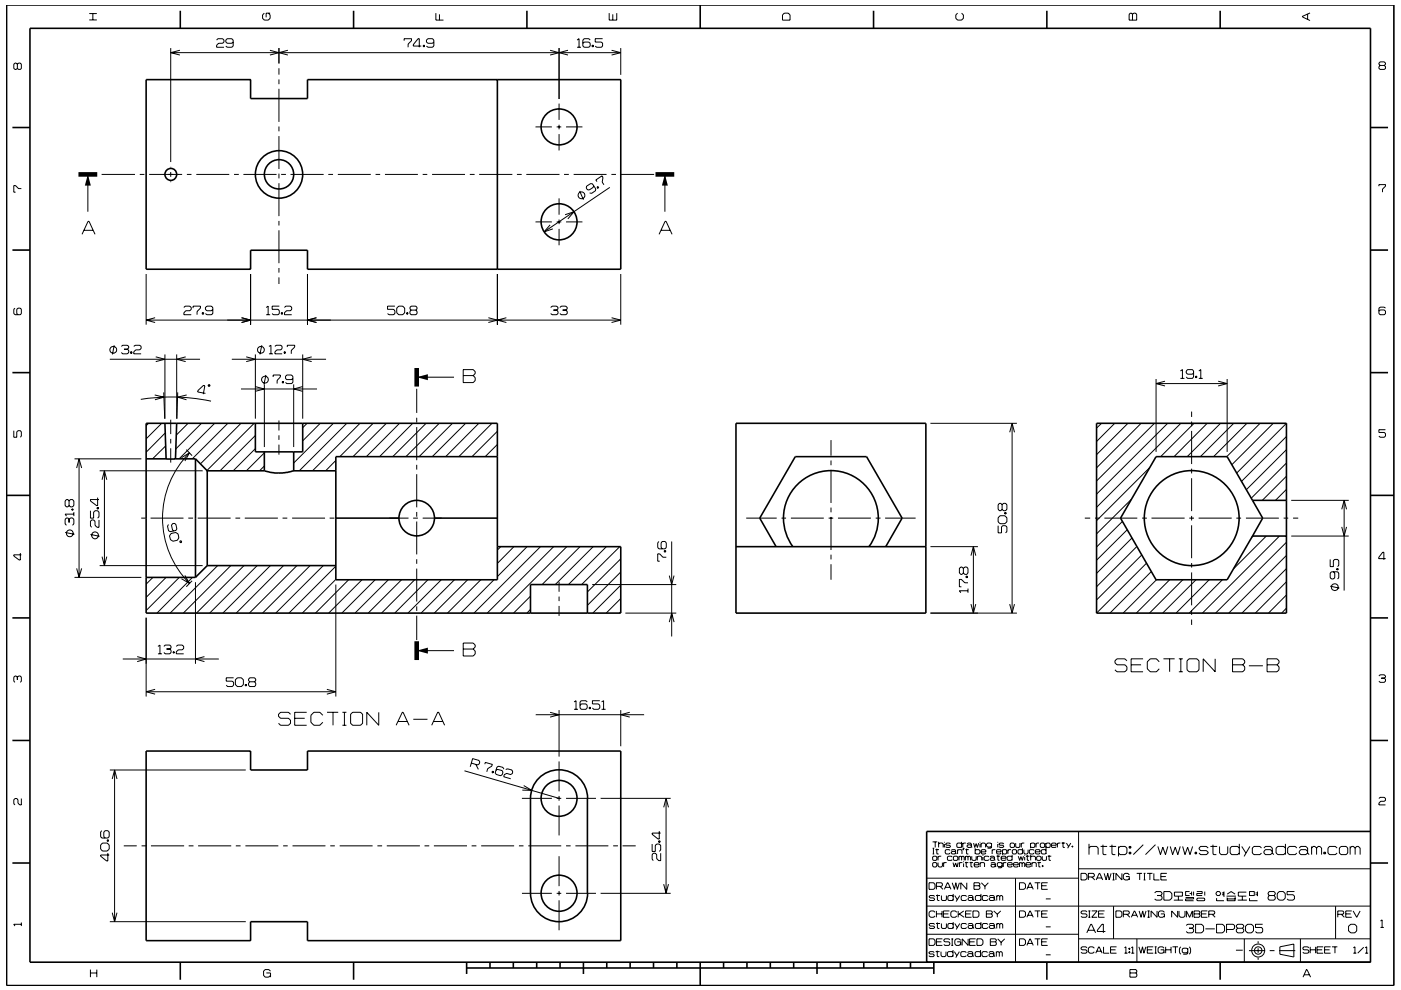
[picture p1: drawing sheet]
<svg xmlns="http://www.w3.org/2000/svg" width="297mm" height="210mm" viewBox="0 0 297 210" stroke-linecap="round" stroke-linejoin="round" font-family="sans-serif">
<g fill="none" stroke="#000" stroke-width=".21">
<path d="M3.7 13.6l-.3-.2h-.2l-.3 .2v.9l.3 .2 .5-.2M3.7 13.6l.2-.2h.4l.2 .2v.9l-.2 .2h-.4l-.2-.2M3.7 13.6v.9M18.9 4.2h1.6M18.9 2.9h1.6M19.7 2.9v1.3M36.2 10.2v24.2M36.2 11.2h95.4M38.1 10.7l-1.9 .5 1.9 .5M45.9 8.5l.3-.3h1l.3 .3v.4l-.3 .3h-.9l-.4 .4v.4h1.6M49.4 8.9l-.3 .3h-.9l-.3-.3v-.4l.3-.3h.9l.3 .3v1.3l-.3 .2h-.9l-.3-.2M56 2.8l-.3 .4v.7l.3 .4h.9l.4-.4v-.7l-.4-.4"/>
<path d="M57.2 10.7l1.9 .5-1.9 .5M57.3 2.8h-.9v.9M59.1 10.2v3.3M59.1 14.5v1.3M59.1 16.8v1.1M59.1 18.8v7.1M61 10.7l-1.9 .5 1.9 .5M85.7 8.6v-.4h1.5v.4l-.7 .7v.7M89.3 9.8h-1.7v-.3l1-1.3h.3v1.8M89.7 9.6h.3v.3h-.3zM89.9 9.6v.3M92 8.9l-.3 .3h-1l-.3-.3v-.4l.3-.3h1l.3 .3v1.3l-.3 .2h-1l-.3-.2"/>
<path d="M92.4 2.8v1.5h1.6M93.2 3v1.3M116.6 10.7l1.9 .5-1.9 .5M118.5 10.2v10.8M120.4 10.7l-1.9 .5 1.9 .5M122.3 8.5l.5-.3v1.8M122.3 10h.9M125.1 8.5l-.3-.3h-.9l-.3 .3v1.3l.3 .2h.9l.3-.2v-.6l-.3-.3h-.9l-.3 .3M125.5 9.6h.3v.3h-.3zM125.7 9.6v.3M127.8 8.2h-1.6v.7h1.3l.3 .3v.6l-.3 .2h-1l-.3-.2M129.2 2.8v1.5h1.6v-1.5"/>
<path d="M129.7 10.7l1.9 .5-1.9 .5M129.9 3v1.3M131.6 10.2v5.7M166.3 2.8h.8l.4 .4v1.1h-1.6v-1.1zM203 2.8l-.4 .4v.7l.4 .4h.9l.4-.4v-.7l-.4-.4M239.6 2.8h.3l.2 .2 .3-.2h.3l.3 .2v1.3h-1.6v-1.3zM240.1 3v1.3M277.2 3v1.1M277.7 2.7l-1.6 .8v.1l1.6 .8M292.6 13.9l-.2-.3v-.2l.2-.3h.9l.2 .3v.2l-.2 .3M292.6 13.9l-.2 .2v.4l.2 .2h.9l.2-.2v-.4l-.2-.2M292.6 13.9h.9"/>
<path d="M18.6 37v7.9M21.5 37h7.1M29.6 37h1M31.6 37h7M36.2 35.4v.1M36.2 36.5v1M36.2 38.5v.1M39.6 37h1M41.6 37h7M49.6 37h1M51.6 37h7M59.1 26.8v1.1"/>
<path d="M59.1 28.9v7M59.1 36.8v1M59.1 38.9v6.9M59.6 37h1M61.6 37h7M69.6 37h1M71.6 37h7M79.6 37h1M81.6 37h7M89.6 37h1M91.6 37h7M99.6 37h1"/>
<path d="M101.6 37h7M109.6 37h1M111.6 37h7M113.5 26.9h3.5M118 26.9h1M118.5 22v3.4M118.5 26.5v.9M118.5 28.4v3.5M119.6 37h1M120 26.9h3.5M121.6 37h7M125.9 39.4l-.1 .3-.9 .6-.4-.1-.2-.3 .1-.4 .8-.6 .4 .1 .7 1.1-.1 .4-.8 .5-.4-.1"/>
<path d="M126.6 39.7l.2-.1 .2 .2-.3 .2zM126.6 38.5l-.3-.3 1.3-.9 .2 .3-.1 1 .4 .6M126.7 39.7l.1 .2M129.3 39.7l-13.9 9.5M129.6 37h1M131.6 37h7.1M141 37v7.9M292.4 39.5v-.3h1.3v.3l-.6 .6v.7M4.5 40h-.6l-.6-.6h-.4v1.4h.4M17.4 49.7l1.3-2.8h.2l1.3 2.8M17.8 48.8h1.9M31 58.1v10.8"/>
<path d="M53.1 58.1v10.8M59.1 46.9v.9M59.1 48.8v7M59.1 56.9v.9M59.1 58.8v1.4M65.2 58.1v10.8M105.5 58.1v10.8M113.5 47.1h3.5M116.6 47.7l-1.2 1.5 1.8-.7M118 47.1h1M118.5 42.1v3.4M118.5 46.6v.9"/>
<path d="M118.5 48.5v3.5M119.8 45.5l1.9-.6-1.3 1.5M120 47.1h3.5M122.9 40.5l.8 1.9M131.6 58.1v10.8M139.7 49.7l1.3-2.8h.2l1.3 2.8M140.2 48.8h1.9M3.2 65.4l-.3 .2v.9l.3 .3h1.1l.2-.3v-.9l-.2-.2h-.5l-.2 .2v.9l.2 .3M23.3 76.2h19.1M23.4 74.5h.1M24.2 73.2l-.4 2M25.7 73.5l.3-.3h1l.3 .3v.3l-.3 .3"/>
<path d="M26.3 74.1h.7M27 74.1l.3 .2v.5l-.3 .2h-1l-.3-.2M27.7 74.6h.3v.3h-.3zM27.8 74.6v.3M28.4 73.5l.3-.3h.9l.3 .3v.4l-.3 .3h-.8l-.4 .4v.4h1.5M31 67.9h100.6M32.9 67.4l-1.9 .5 1.9 .5M33 75.7l2 .5-2 .5M35 75.2v13.6M37.5 75.2v13.6M39 65.2l.2-.3h1.1l.3 .3v.4l-.3 .3h-.9l-.4 .4v.5h1.6M39.4 75.7l-1.9 .5 1.9 .5"/>
<path d="M40.9 65.4v-.5h1.6v.5l-.7 .7v.7M42.9 66.3h.3v.3h-.3zM43 66.3v.3M45.1 65.6l-.3 .3h-.9l-.3-.3v-.4l.3-.3h.9l.3 .3v1.3l-.3 .3h-.9l-.3-.3M49.1 76.2h20M51.2 67.4l1.9 .5-1.9 .5M52.2 75.7l1.9 .5-1.9 .5M54.1 75.2v13.6M55.5 73.2l-.4 2M56 74.5h.1M56.4 79.5l-.4 2M56.4 66.8h.9"/>
<path d="M56.4 65.2l.5-.3v1.9M57 75h.9M57 73.5l.4-.3v1.8M57.9 80v-.5h1.5v.5l-.6 .7v.7M58.3 73.5l.2-.3h1.1l.2 .3v.4l-.2 .3h-.9l-.4 .4v.4h1.5M59.2 64.9h-1.5v.7h1.3l.2 .3v.6l-.2 .3h-1l-.3-.3M59.6 66.3h.3v.3h-.3zM59.8 66.3v.3M60.2 74.6h.3v.3h-.3zM60.3 65.2l.3-.3h1l.2 .3v.4l-.2 .3h-.9l-.4 .4v.5h1.5M60.4 74.6v.3M60.9 73.6v-.4h1.6v.4l-.7 .7v.7"/>
<path d="M64.2 75.2v13.6M66.1 75.7l-1.9 .5 1.9 .5M67.1 67.4l-1.9 .5 1.9 .5M83.7 64.9h-1.5v.7h1.2l.3 .3v.6l-.3 .3h-.9l-.3-.3M84.1 65.4l.4-.5h.9l.4 .5v.9l-.4 .5h-.9l-.4-.5zM86.2 66.3h.3v.3h-.3zM86.4 66.3v.3M87.2 65.8l-.3 .3v.4l.3 .3h1l.2-.3v-.4l-.2-.3M87.2 65.8l-.3-.3 .3-.6h1l.2 .3v.3l-.2 .3M87.2 65.8h1M98.2 78.4h2.1l.4 .4v.4l-.4 .5 .4 .4v.6l-.4 .4h-2.1zM98.2 79.7h2.1"/>
<path d="M103.5 67.4l1.9 .5-1.9 .5M107.4 67.4l-1.9 .5 1.9 .5M116.8 65.2l.2-.3h1l.3 .3v.3l-.3 .3M117.3 65.8h.7M118 65.8l.3 .3v.4l-.3 .3h-1l-.2-.3M118.7 65.2l.3-.3h1l.3 .3v.3l-.3 .3M119.3 65.8h.7M120 65.8l.3 .3v.4l-.3 .3h-1l-.3-.3M129.7 67.4l1.9 .5-1.9 .5M250.3 78.7l.4-.3v1.9M253.1 79.1l-.3 .3h-1l-.3-.3v-.4l.3-.3h1l.3 .3v1.3l-.3 .3h-1l-.3-.3M253.5 79.8h.2v.3h-.2z"/>
<path d="M253.6 79.8v.3M254.2 78.7l.4-.3v1.9M293.7 65.4l-.2-.3h-.9l-.2 .3v1.1l.2 .3h.9l.2-.3v-.5l-.2-.3h-.9l-.2 .3M2.9 91.3v1.4h.7v-1.1l.2-.3h.5l.2 .3v.9l-.2 .2M15.8 97.3h14.2M16.3 99.3l.5-2 .5 2M16.8 97.3v25.2M21.1 99.9h21.9M22.1 99.9v20.1M29.8 84.7a41.1 41.1 0 0 1 14.9 .4M31.5 89.8l-.5 .5M32.8 83.8l2 .4-1.9 .6"/>
<path d="M34.3 89.8l-3.3 3.3M34.7 83.2l.2 5.6M35 91.9l-4 4M35.1 94.6l-2.8 2.7M35.2 97.3h-.1M36.2 89v3.1M36.2 93.1v1M36.2 95.1v3M37.7 83.2l-.2 5.6M38.5 97.1l1.7-1-1 1.7M39.5 95.4l1.2 1.2M39.6 83.8l-1.9 .4 1.8 .6"/>
<path d="M39.9 89.8l-2.5 2.5M40.2 96.1a19.6 19.6 0 0 0 0 27.6M42.7 89.8l-5.4 5.4M43.6 83.4l-1.7-.3 .1-.3 1.1-1.1 .3 .1-.3 1.8M44.2 81.7l.2-.1 .1 .3-.3 .1zM45.5 89.8l-7.5 7.5M48.3 89.8l-7.5 7.5M51.1 89.8l-8.6 8.6M51.1 82.5h16.1M53.9 89.8l-10 10M54.1 82l1.9 .5-1.9 .5M54.1 95.2l-4.7 4.7"/>
<path d="M54.1 92.4l-7.4 7.5M56 81.5v13.3M56 98.8l-1 1.1M56 96l-3.8 3.9M59.1 89.2v2.1M59.1 92.3v1M59.1 94.3v2.1M59.9 80.9h.2v.3h-.2zM60 80.9v.3M62.1 80.3l-.3 .2h-1l-.3-.2v-.5l.3-.3h1l.3 .3v1.3l-.3 .3h-1l-.3-.3M62.3 81.5v13.3M64.2 82l-1.9 .5 1.9 .5"/>
<path d="M65.1 89.8l-.9 .9M67.9 89.8l-3.7 3.7M70.7 89.8l-8.4 8.4M71.2 97.7l-2.2 2.2M73.5 89.8l-10 10.1M76.3 89.8l-10 10.1M79.1 89.8l-7.1 7.1M81.9 89.8l-7.1 7.1M84.7 89.8l-7 7.1M87.5 89.8l-7 7.1M88.3 80h8M88.4 82.5v5.1"/>
<path d="M88.4 88.6v1M88.4 90.6v7M88.4 98.6v1M90.3 89.8l-7 7.1M93.1 89.8l-7 7.1M95.9 89.8l-7 7.1M98.7 89.8l-7 7.1M101.5 89.8l-7 7.1M104.3 89.8l-7 7.1M105.5 94.3l-2.6 2.6M105.5 91.5l-5.4 5.4M176.2 93.3v3.3"/>
<path d="M176.2 97.7v1M176.2 99.6v7.1M197.3 89.8h18.3M214.1 91.7l.5-1.9 .5 1.9M214.6 89.8v40.2M233.5 89.8l-1 1M236.3 89.8l-3.8 3.8M239.1 89.8l-6.6 6.6M241.9 89.8l-9.4 9.4M243.7 99.2l-11.2 11.2M244.8 89.8l-12.3 12.2M245.1 80.4v15.4"/>
<path d="M245.1 81.4h15.1M247 80.9l-1.9 .5 1.9 .5M247.6 89.8l-15.1 15M250.3 80.3h.8M250.4 89.8l-17.9 17.8M252.6 87.3v1.1M252.6 89.4v1M252.6 91.4v7M252.6 99.4v1M253.1 89.8l-7 7.1M254.2 80.3h.8M255.9 89.8l-7 7.1"/>
<path d="M258.3 80.9l1.9 .5-1.9 .5M258.8 89.8l-7.1 7.1M260.2 80.4v15.4M261.6 89.8l-7.1 7.1M264.4 89.8l-7.1 7.1M267.2 89.8l-7.1 7.1M270 89.8l-8.8 8.7M272.8 98.2l-7.5 7.5M272.8 95.4l-8.6 8.5M272.8 89.8l-10.6 10.5M272.8 92.6l-9.6 9.5M293.7 91.1h-1.3v.6h1.1l.2 .3v.5l-.2 .2h-.9l-.2-.2"/>
<path d="M4.3 117.3v1.5h-.2l-1.2-.9v-.2h1.6M13.8 112.9l2 .4M14.2 112.8h-.1M14.6 110.1l.3-.2h.5l.3 .2v1l-.3 .3M14.6 110.1l-.2-.2h-.3l-.3 .2v1l.3 .3M14.6 110.1v.7M14.6 106.3l-.2-.3h-.3l-.3 .3v.9l.3 .3h.3l.2-.3M14.6 106.3l.3-.3h.5l.3 .3v.9l-.3 .3h-.5l-.3-.3M14.6 106.3v.9M15.2 107.9h.3v.3h-.3zM15.2 108.1h.3M15.7 108.6v.9"/>
<path d="M15.7 109h-1.9l.3 .5M19.2 113.4l1.9 .3M19.2 108.3v1.6h.7v-1.3l.2-.3h.6l.3 .3v1l-.3 .3M20.4 112.9h.1M20.6 107.7h.3v.2h-.3zM20.6 107.8h.3M20.7 105.5v1.7h-.2l-1.3-.9v-.3h1.8M21 110.3v1.5h-.4l-.5-.4v-.8l-.2-.3h-.5l-.2 .3v.9l.2 .3M21.1 120h21.9M21.6 118.1l.5 1.9 .5-1.9M21.6 101.8l.5-1.9 .5 1.9M29.9 109.9h1"/>
<path d="M31.9 109.9h7M35.7 111.3l-.2 .3 .2 1 .4 .2 1.2-.3 .2-.3-.2-1-.3-.2-.4 .1-.2 .3 .2 1 .3 .2M36.3 113.1l.9-.2 .6 .3 .1 .9-.3 .5-.9 .2-.5-.3-.3-.8zM38.2 114.7l.3 .1-.1 .3-.3-.1zM39.9 109.9h1M41.9 109.9h7M46.1 120l-10 10M48.9 120l-10 10M49.9 109.9h1M51.7 120l-10 10M51.9 109.9h7M54.5 120l-10.1 10"/>
<path d="M57.3 120l-10.1 10M59.9 109.9h1M60.1 120l-10 10M61.9 109.9h7M62.9 120l-10 10M65.7 120l-10 10M68.5 120l-10 10M69.9 109.9h1M82.6 109.9h4M87.6 109.9h1M88.4 100.6v7M88.4 108.6v1"/>
<path d="M88.4 110.6v7M88.4 118.6v1M89.6 109.9h4M106.2 116l-.7 .7M109 115.9l-3.5 3.6M111.8 115.9l-6.3 6.4M114.6 115.9l-14.1 14.1M117.4 115.9l-14.1 14.1M120.2 115.9l-14.1 14.1M123 115.9l-8.1 8.1M125.8 115.9l-8.1 8.1M128.6 115.9l-8.1 8.1"/>
<path d="M131.4 115.9l-8.1 8.1M131.6 118.5l-7.1 7.1M139.7 114.8l-.3 .3v1l.3 .3h1.3l.3-.3v-1l-.3-.3h-.6l-.2 .3v1l.2 .3M140.8 116.8h.3v.3h-.3zM140.8 117h.3M141.3 118.2h-.8l-.6-.7h-.5v1.5h.5M142.4 114.8v20.2M158.2 109.9h6.5M165.7 109.9h1M167.7 109.9h7M175.7 109.9h1M176.2 107.7v1"/>
<path d="M176.2 109.6v7.1M176.2 117.6v1.1M176.2 119.7v3.3M177.7 109.9h7M185.7 109.9h1M187.7 109.9h6.4M197.3 115.9h10M205.9 117.8l.5-1.9 .5 1.9M206.4 115.9v14.1M211.6 111.5v1.5h.7v-1.3l.3-.2h.6l.3 .2v1.1l-.3 .2M212 109.4h1l.5 .4v.9l-.5 .4h-1l-.4-.4v-.9zM212.5 107.1l-.3-.3h-.3l-.3 .3v.9l.3 .3h.3l.3-.3"/>
<path d="M212.5 107.1l.3-.3h.4l.3 .3v.9l-.3 .3h-.4l-.3-.3M212.5 107.1v.9M213 108.7h.3v.3h-.3zM213 108.9h.3M230 109.9h1.1M232.2 109.9h.9M234.1 109.9h7M238 110.6l-5.5 5.4M239 112.4l-6.5 6.4M239.9 105.9l-7.4 7.3M240 114.1l-7.5 7.5M241 115.9l-8.5 8.6"/>
<path d="M242.1 117.7l-9.6 9.6M242.1 109.9h1.1M243.1 119.5l-10.6 10.5M244.1 109.9h7.1M252.1 109.9h1.1M252.6 101.4v7M252.6 109.4v1M252.6 111.4v7M252.6 119.4v1M254.1 109.9h7.1M262.1 109.9h1M264.2 109.9h6.9"/>
<path d="M265.7 113.7l-.3 .3M268.5 113.7l-6.9 6.9M271.3 113.7l-16.4 16.3M272.2 109.9h.9M272.8 117.8l-12.3 12.2M272.8 115l-15.1 15M272.8 103.8l-2.4 2.3M272.8 101l-5.2 5.1M273.8 113.7h12.2M273.8 106.1h12.2M274.1 109.9h1.1M282 118.7v1.5h.7v-1.3l.3-.2h.6l.2 .2v1l-.2 .3"/>
<path d="M284.5 111.8l.5 1.9 .5-1.9M284.5 108l.5-1.9 .5 1.9M285 106.1v19.2M293.8 118.5h-1.5v-.3l.9-1.1h.2v1.6M15.8 122.5h14.2M16.3 120.6l.5 1.9 .5-1.9M26 139.8h20.4M29.1 139.3l1.9 .5-1.9 .5M31 131v16.7M32.4 122.5l-1.4 1.4M33.5 137.1l.4-.3v1.9M33.5 138.7h.8"/>
<path d="M34.8 137.1l.2-.3h1l.3 .3v.3l-.3 .3M35.2 122.5l-4.2 4.2M35.3 137.7h.7M36 137.7l.3 .3v.4l-.3 .3h-1l-.2-.3M36.7 138.3h.3v.2h-.3zM36.8 138.3v.2M37.4 137.1l.3-.3h.9l.3 .3v.4l-.3 .3h-.8l-.4 .5v.4h1.5M38 122.5l-7 7M39.2 122l1 1.7-1.7-.9M40.7 123.2l-1.2 1.3M40.8 122.5l-7.5 7.5M41.4 123.5v17.3"/>
<path d="M43.3 139.3l-1.9 .5 1.9 .5M71.2 120.1l-9.9 9.9M71.2 124v23.7M71.2 122.9l-7.1 7.1M73.9 123l-7 7M76.7 123l-7 7M79.5 123l-7 7M82.3 123l-7 7M85.1 123l-7 7M87.9 123l-7 7M88.3 138h8M88.4 120.6v7"/>
<path d="M88.4 128.6v1M88.4 130.6v5.2M90.7 123l-7 7M93.6 123l-7.1 7M96.3 123l-7 7M98.2 137.7h2.1M98.2 136.4h2.1l.4 .4v.4l-.4 .5 .4 .4v.6l-.4 .4h-2.1zM99.1 123l-7 7M101.9 123l-7 7M104.7 123l-7 7M112.5 129.2l-.8 .8M112.5 126.4l-3.6 3.6"/>
<path d="M118.5 123.4v2.1M118.5 126.5v1M118.5 128.5v2.1M125.6 124h17.8M131.6 129.7l-.3 .3M131.6 127l-3.1 3M131.6 124.1l-5.9 5.9M131.6 121.3l-7.1 7.1M132.6 130h10.8M141.9 122.1l.5 1.9 .5-1.9M141.9 131.9l.5-1.9 .5 1.9M197.3 130h18.3"/>
<path d="M204.3 120.6v.9M204.3 120.6l.3-.3h.4l.2 .3v.9l-.2 .3h-.4l-.3-.3M204.3 120.6l-.3-.3h-.3l-.3 .3v.9l.3 .3h.3l.3-.3M204.8 122.2h.3v.3h-.3zM204.8 122.4h.3M205.2 124.8v.9M205.2 123.6h-.6l-.8-.7h-.4v1.6h.4M205.2 125.3h-1.8l.3 .4M205.9 128.1l.5 1.9 .5-1.9M214.1 128.1l.5 1.9 .5-1.9M242.4 139.7h-2.6v2.8h2.6M244.1 121.2l-8.8 8.8"/>
<path d="M245.2 123l-7.1 7M246.7 139.7h2.3M248 123l-7.1 7M248 139.7v2.8M249.9 139.7h.9M250.4 139.7v2.8M250.8 123l-7.1 7M252.6 121.4v7M252.6 129.4v1M252.6 131.4v1.1M253.6 123l-7.1 7M256.4 123l-7.1 7"/>
<path d="M257.6 139.7v2.8l-2.5-2.8v2.8M259.2 123l-7.1 7M261.3 139.7h2.2l.4 .5v.4l-.4 .4 .4 .4v.7l-.4 .4h-2.2zM268.6 139.7h2.2l.4 .5v.4l-.4 .4 .4 .4v.7l-.4 .4h-2.2zM272.8 123.4l-6.7 6.6M272.8 120.6l-9.5 9.4M272.8 129l-1.1 1M272.8 126.2l-3.9 3.8M282 124.3l2 .4M282.7 125.2h.1M282.7 121.3l.3 .2v1l-.3 .3h-.4l-.3-.3v-1l.3-.2h1.3l.2 .2v1l-.2 .3M283.4 120.6h.3v.3h-.3z"/>
<path d="M283.4 120.7h.3M3.7 143.6l-.3-.2h-.2l-.3 .2v.9l.3 .2M3.7 143.6l.2-.2h.4l.2 .2v.9l-.2 .2M3.7 143.6v.6M31 146.7h40.2M32.9 146.2l-1.9 .5 1.9 .5M49.5 143.8h-1.5v.7h1.2l.3 .2v.6l-.3 .3h-.9l-.3-.3M49.9 144.2l.4-.4h.9l.4 .4v1l-.4 .4h-.9l-.4-.4zM52 145.2h.3v.3h-.3zM52.2 145.2v.3M53 144.6l-.3-.3v-.2l.3-.3h1l.2 .3v.2l-.2 .3M53 144.6l-.3 .3v.4l.3 .3h1l.2-.3v-.4l-.2-.3"/>
<path d="M53 144.6h1M61.6 151.5l-.4-.4h-1.7l-.4 .4v.4l.4 .5h1.7l.4 .4v.6l-.4 .4h-1.7l-.4-.4M62.5 152.4h2.1M65 151.1h-2.5v2.7h2.5M68.4 151.7l-.6-.6h-1.3l-.6 .6v1.5l.6 .6h1.3l.6-.6M69.3 146.2l1.9 .5-1.9 .5M69.3 151.1h2.4M70.6 151.1v2.7M72.6 151.1h.8M72.6 153.8h.8M73 151.1v2.7M74.3 151.5l.5-.4h1.7l.4 .4v1.9l-.4 .4h-1.7l-.5-.4z"/>
<path d="M80.3 151.1v2.7l-2.5-2.7v2.7M84 153.8l1.3-2.7h.2l1.2 2.7M84.4 153h2M87.6 152.6h3M91.5 153.8l1.3-2.7h.2l1.3 2.7M91.9 153h1.9M113.6 151.6h23M116.6 151.1l1.9 .5-1.9 .5M118.5 150.6v9.9M121.7 148.9l.4-.3v1.8M121.7 150.4h.8M124.5 148.9l-.3-.3h-1l-.2 .3v1.2l.2 .3h1l.3-.3v-.5l-.3-.3h-1l-.2 .3"/>
<path d="M124.9 150h.3v.3h-.3zM125 150v.3M127.2 148.6h-1.6v.7h1.3l.3 .3v.5l-.3 .3h-1l-.3-.3M127.5 150.4h.9M127.5 148.9l.5-.3v1.8M131.6 150.6v7.7M133.5 151.1l-1.9 .5 1.9 .5M238.9 140.2l-.4-.5h-1.7l-.4 .5v.4l.4 .4h1.7l.4 .4v.7l-.4 .4h-1.7l-.4-.4M239.8 141h2.1M245.8 140.4l-.6-.7h-1.3l-.7 .7v1.4l.7 .7h1.3l.6-.7M249.9 142.5h.9M251.7 140.2l.4-.5h1.7l.4 .5v1.9l-.4 .4h-1.7l-.4-.4z"/>
<path d="M261.3 141h2.2M264.8 141.2h3M268.6 141h2.2M292.4 143.4l.2-.3h.9l.2 .3v.2l-.2 .2M292.9 143.8h.6M293.5 143.8l.2 .3v.4l-.2 .2h-.9l-.2-.2M4.5 169.4v1.3h-.3l-.4-.4v-.7l-.2-.2h-.4l-.3 .2v.9l.3 .2M21.6 176.2l-.3 .3v1l.3 .3h1.3l.3-.3v-1l-.3-.3h-.6l-.3 .3v1l.3 .3M21.7 178.8h1l.5 .4v.9l-.5 .4h-1l-.4-.4v-.9zM22.7 178.1h.3v.3h-.3zM22.7 178.3h.3M23.3 163.3h28.8"/>
<path d="M23.8 165.2l.5-1.9 .5 1.9M24.3 163.3v32.2M26.2 179.4h2.8M30 179.4h1M32 179.4h7M40 179.4h1M42 179.4h7M50 179.4h1M52 179.4h7M60 179.4h1M62 179.4h7M70 179.4h1"/>
<path d="M72 179.4h7M80 179.4h1M82 179.4h7M90 179.4h1M92 179.4h7M98.5 163.5l20 5.8M99.9 161.8l1.4 .5 .3-.3 .1-.4-.1-.3-1.4-.4-.5 1.7M100 179.4h1M100.9 162.1l.5 1.1M102 179.4h7M102.8 162.1l.1-.4 1.5 .4-.1 .4-.9 .5-.2 .7M104.4 163.6l.2 .1v.2h-.3z"/>
<path d="M104.5 163.6l-.1 .3M106.8 163.1l-.2-.3-.9-.3-.3 .2-.4 1.2 .2 .3 .9 .3 .4-.2 .1-.5-.1-.4-1-.2-.3 .2M107.2 163.2l.4-.1 .9 .2 .2 .4-.1 .4-.4 .2-.8-.3-.5 .3-.1 .5 1.5 .4M110 179.4h1M110.7 169.3h6.3M111 166.6l1.7 1h-2M112 179.4h7M118 169.3h1M118.5 161.5v6.3M118.5 168.8v1M118.5 170.9v6.3M120 179.4h1"/>
<path d="M120 169.3h6.4M122 179.4h7M127.3 169.3h14.9M130 179.4h1M132 179.4h2.8M138.3 179v1.6h.6v-1.3l.3-.3h.6l.3 .3v1l-.3 .3M139.7 178.4h.2v.2h-.2zM139.7 178.5h.2M139.8 176.3v1.7h-.3l-1.2-1.1v-.2h1.8M140.7 171.2l.5-1.9 .5 1.9M141.2 169.3v20.2M197.7 178.6h1"/>
<path d="M197.7 179.9h.4M197.9 179.9v1.2M198.3 178.6v1.1M198.6 180v1.1h.4M199 179l.2-.2h.6l.2 .2v.7M199 178.6v1.1M200.2 178.6v.1M200.2 179v.7M201.5 179l-.2-.2h-.6l-.2 .3 .2 .2h.6l.2 .3-.2 .1h-.6l-.2-.1M203.9 179l-.2-.2h-.7l-.1 .2v.6l.1 .1h.7l.2-.1M203.9 178.6v1.1M204.1 178.8v.9"/>
<path d="M204.2 179.9h.2l-.2 .4zM204.3 179.9l-.1 .4M204.8 178.8h-.5l-.2 .2M204.9 180v1.1h.4M205 179l.2-.2h.6l.2 .2v.6M206 179.4l-.2-.2h-.6l-.2 .2 .2 .3h.6l.2-.1M206 179.6l.1 .1M206.4 178.8l.3 .9 .3-.8 .2 .8 .3-.9M206.8 179.9v1.2M207.8 178.6v.1M207.8 179v.7M208 179l.2-.2h.5l.3 .2v.7"/>
<path d="M208 178.8v.9M210.2 179l-.2-.2h-.6l-.2 .2v.4l.2 .3h.6l.2-.3M210.2 178.8v.9l-.2 .2h-.6M211.5 178.6v.1M211.5 179v.7M212.8 179l-.2-.2h-.6l-.2 .3 .2 .2h.6l.2 .3-.2 .1h-.6l-.2-.1M214.3 178.8h.6l.2 .2v.6l-.2 .1h-.6l-.1-.1v-.6zM215.3 178.8v.8l.2 .1h.6l.1-.1v-.8M216.5 178.8v.9M216.8 179.9v1.2M217.2 178.8h-.5l-.2 .2M218.5 179l.2-.2h.5l.2 .2v.6l-.2 .1h-.5l-.2-.1"/>
<path d="M218.5 178.8v1.1M219.7 178.8v.9M220.3 178.8h-.5l-.1 .2M220.6 179l.2-.2h.5l.2 .2v.6l-.2 .1h-.5l-.2-.1zM221.7 179l.3-.2h.5l.2 .2v.6l-.2 .1h-.5l-.3-.1M221.7 178.8v1.1M221.8 179.9v1.2M222.9 179.3h1l-.1-.5h-.7l-.2 .2v.6l.2 .1h.7l.1-.1M224.2 178.8v.9M224.8 178.8h-.4l-.2 .2M225.1 178.8h.7M225.4 178.6v1.1h.4"/>
<path d="M226.1 178.8l.5 .8M227 178.8l-.6 1.1M227.3 179.4h.2v.3h-.2zM227.4 179.4v.3M228.7 176.4v27.7M230.9 179.9l.3-.4h1.3l.3 .4v1.4M230.9 179v2.3M233.3 179.5h1.4M233.8 179.2v1.9l.2 .2h.6M235.2 179.5h1.4M235.8 179.2v1.9l.2 .2h.5M237.1 179.9l.4-.4h1l.4 .4v1l-.4 .4h-1l-.4-.4"/>
<path d="M237.1 179.5v2.1M239.4 179.5h.4v.4h-.4zM239.6 179.5v.4M242.4 179.2l-2.1 2.1M245 179.2l-2.1 2.1M245.5 179.5l.5 1.8 .5-1.6 .6 1.6 .5-1.8M248.1 179.5l.5 1.8 .6-1.6 .5 1.6 .5-1.8M250.7 179.5l.5 1.8 .6-1.6 .5 1.6 .6-1.8M256.2 179.9l-.4-.4h-1.2l-.4 .4 .4 .5h1.2l.4 .5-.4 .4h-1.2l-.4-.4M256.6 179.5h1.5M257.2 179.2v1.9l.1 .2h.6M258.6 179.5v1.4l.3 .4h1.1l.3-.4v-1.4"/>
<path d="M262.8 179.9l-.4-.4h-1.2l-.4 .4v1l.4 .4h1.2l.4-.4M262.8 179v2.3M263.3 179.5l.9 1.4M265 179.5l-1.2 2.1M267.5 179.9l-.4-.4h-1.2l-.4 .4v1l.4 .4h1.2l.4-.4M268 179.9l.3-.4h1.1l.3 .4v1M272.5 179.9l-.3-.4h-1.3l-.3 .4v1l.3 .4h1.3l.3-.4M272.5 179v2.3M274.9 179.9l-.3-.4h-1.2l-.4 .4v1l.4 .4h1.2l.3-.4M275.5 179.9l.3-.4h1.1l.3 .4v1M278.1 179.9l.3-.4h.4l.3 .4M278.1 179.5v1.8"/>
<path d="M279.1 179.9l.4-.4h.3l.4 .4v1.4M279.1 179.9v1.4M283.5 179.9l-.4-.4h-1.2l-.3 .4v1l.3 .4h1.2l.4-.4M284 179.9l.3-.4h1.1l.3 .4v1l-.3 .4h-1.1l-.3-.4zM286.3 179.9l.3-.4h.3l.4 .4M286.3 179.5v1.8M287.3 179.9l.4-.4h.3l.4 .4v1.4M287.3 179.9v1.4M292.4 169.4l.2-.3h.9l.2 .3v.3l-.2 .3h-.8l-.3 .3v.4h1.3M4.5 195.7v.7M4.5 196h-1.6l.3 .4M22.9 180.9v1.7h-.3l-1.3-1v-.3h1.9"/>
<path d="M23.3 195.5h28.8M23.8 193.6l.5 1.9 .5-1.9M110.7 189.5h6.3M118 189.5h1M118.5 181.6v6.4M118.5 189v.9M118.5 191v6.3M120 189.5h6.4M127.3 189.5h14.9M140.1 181v1.5h-.4l-.5-.4v-.8l-.3-.3h-.4l-.2 .3v.9l.2 .3M140.7 187.5l.5 2 .5-2M196.5 198.2h32.2"/>
<path d="M196.5 192.2h94.1M196.6 186.3h32.1M197 199.1h.9l.3 .4v.7l-.3 .3h-.9zM197 187.2h.9l.3 .4v.7l-.3 .3h-.9zM197.7 181.1h.4M197.7 181.8l.2-.2h.6l.1 .2v.5l-.1 .2h-.6l-.2-.2zM197.7 183.1l.2-.1h.6l.1 .1v.6l-.1 .2h-.6l-.2-.2zM198.2 190.2l-.2-.3h-.8l-.2 .3 .2 .3h.8l.2 .3-.2 .2h-.8l-.2-.2M198.2 196.1l-.2-.2h-.8l-.2 .2 .2 .3h.8l.2 .2-.2 .3h-.8l-.2-.2M198.2 193.5l-.2-.3h-.7l-.3 .3v.8l.3 .3h.7l.2-.3M198.3 180.2h.8M198.5 189.9h.8"/>
<path d="M198.5 195.9h.8M198.5 188h1.1l.2-.2v-.4l-.2-.2h-1.1v1.4M198.5 199.8h1.1M198.5 193.2v1.4M198.5 193.8h1.2M198.7 189.7v1.2l.5 .1M198.7 195.7v1.1l.5 .1M198.9 183v.7l.2 .2h.5l.2-.2v-.7M198.9 181.6v.9M199.3 188l.6 .6M199.6 181.6h-.5l-.2 .2M199.6 189.9v.9l.2 .2h.6l.3-.2v-.9"/>
<path d="M199.6 195.9v.8l.2 .2h.6l.3-.2v-.8M199.7 193.2v1.4M199.8 199.1h-1.3v1.4h1.3M200 193.8h1.1M200.1 183v.9M200.2 188.6l.7-1.4h.1l.6 1.4M200.4 188.2h1M200.7 183h-.5l-.1 .1M201.3 193.2h-1.3v1.4h1.3M201.4 199.3l-.2-.2h-.9l-.2 .5 .2 .2h.9l.2 .2v.3l-.2 .2h-.9l-.2-.2M201.4 180.4l-.1-.2h-.7l-.2 .2v.5l.2 .2h.7l.1-.2M201.7 180.4l.2-.2h.5l.2 .2v.5"/>
<path d="M201.7 199.1h.4M201.9 199.1v1.4M201.9 187.2l.5 1.4 .2-1.4 .4 1.4 .4-1.4M201.9 181.8l-.2-.2h-.7l-.1 .2v.5l.1 .2h.7l.2-.2M202.1 183l.2 .9 .3-.9 .3 .9 .3-.9M202.1 190.2l-.2-.3h-.7l-.2 .3v.6l.2 .2h.7l.2-.2M202.1 196.1l-.2-.2h-.7l-.2 .2v.6l.2 .2h.7l.2-.2M202.1 189.6v1.4M202.1 195.6v1.3M202.1 181.8l.2-.2h.6l.2 .2v.5l-.2 .2h-.6l-.2-.2zM202.4 189.9l.5 .9M202.4 195.9l.5 .8"/>
<path d="M202.6 180.8l-.2-.2h-.5l-.2 .2 .2 .3h.5l.2-.2M202.6 180.9l.2 .2M202.9 193.5l-.3-.3h-.7l-.3 .3v.8l.3 .3h.7l.3-.3M202.9 199.8h.8v.7M203 180.4l.2-.2h.6l.2 .2v.7M203 180.2v.9M203.2 193.2v1.4M203.3 181.8l.2-.2 .4 .2M203.3 181.6v.9M203.4 193.8l1 .8M203.4 183v.9M203.5 189.9l-.8 1.3"/>
<path d="M203.5 195.9l-.8 1.2M203.7 199.5l-.3-.4h-.7l-.3 .4v.7l.3 .3h.7l.3-.3M203.9 181.8v.7M203.9 181.8l.1-.2 .4 .2v.7M204 183h-.4l-.2 .1M204.3 182.7v.2M204.3 183.1v.8M204.3 193.2l-1.1 .8M204.6 183h.7M204.7 180.2h.7M204.7 181.6v.9M204.7 181.8l.1-.2 .4 .2"/>
<path d="M204.7 193.8h1.1M204.8 182.8v1l.4 .1M204.9 190.2l-.2-.3h-.7l-.2 .3v.6l.2 .2h.7l.2-.2M204.9 196.1l-.2-.2h-.7l-.2 .2v.6l.2 .2h.7l.2-.2M205 187.2v1.4l-1.3-1.4v1.4M205.2 190.2l.2-.3h.7l.2 .3v.6M205.2 196.1l.2-.2h.7l.2 .2v.6M205.2 181.8v.7M205.2 181.8l.2-.2 .4 .2v.7M205.3 199.1v1.4l-1.3-1.4v1.4M205.6 183h.7M205.6 199.8h1"/>
<path d="M205.9 182.8v1l.3 .1M206 193.2h-1.3v1.4h1.3M206 181.6v.7l.2 .2h.6l.2-.2v-.7M206.3 193.2h1l.3 .3v.8l-.3 .3h-1zM206.3 190.6l-.2-.2h-.7l-.2 .2 .2 .4h.7l.2-.2M206.3 196.5l-.2-.2h-.7l-.2 .2 .2 .4h.7l.2-.2M206.3 190.8l.2 .2M206.3 196.7l.2 .2M206.5 187.2h1.1l.2 .2-.2 .5 .2 .2v.3l-.2 .2h-1.1zM206.5 187.9h1.1M206.5 183.4h1.1l-.2-.4h-.7l-.2 .1v.6l.2 .2h.7l.2-.2M206.8 180.4l.1-.2h.7l.2 .2v.5l-.2 .2h-.7l-.1-.2"/>
<path d="M206.8 199.1h-1.2v1.4h1.2M207.1 199.1h1l.3 .4v.7l-.3 .3h-1zM207.2 181.8l.2-.2h.5l.2 .2v.7M207.2 181.6v.9M207.8 183.1l.2-.1h.6l.1 .1v.8M207.8 183v.9M208 190.2l-.2-.3h-.8l-.2 .3v.6l.2 .2h.8l.2-.2M208 196.1l-.2-.2h-.8l-.2 .2v.6l.2 .2h.8l.2-.2M208 189.6v1.4M208 195.6v1.3M208 180.7h1v-.3l-.2-.2h-.6l-.2 .2v.5l.2 .2h.6l.2-.2M208.1 187.2l.7 .8"/>
<path d="M208.4 181.3v.2M208.4 181.8v.7M208.8 188v.6M209.1 193.2h1.1l.2 .2-.2 .4 .2 .2v.3l-.2 .3h-1.1zM209.1 193.8h1.1M209.5 190.2l-.3-.3h-.7l-.2 .3v.6l.2 .2h.7l.3-.2M209.5 196.1l-.3-.2h-.7l-.2 .2v.6l.2 .2h.7l.3-.2M209.5 187.2l-.7 .8M209.7 181.8l-.2-.2h-.7l-.1 .2v.5l.1 .2h.7l.2-.2M209.7 190.2l.3-.3h.6l.2 .3v.6M209.7 196.1l.3-.2h.6l.2 .2v.6M209.9 181.8l.2-.2h.5l.3 .2v.5"/>
<path d="M210 199.1h1l.2 .2-.2 .5 .2 .2v.3l-.2 .2h-1zM210 199.8h1M210.1 183.1l.2-.1h.5l.2 .1v.6M210.4 180.2v.9M210.7 193.2l.8 .7M210.8 190.6l-.2-.2h-.6l-.3 .2v.2l.3 .2h.6l.2-.2M210.8 196.5l-.2-.2h-.6l-.3 .2v.2l.3 .2h.6l.2-.2M210.8 190.8l.2 .2M210.8 196.7l.2 .2M210.9 182.2l-.3-.3h-.5l-.2 .3 .2 .3h.5l.3-.2M210.9 182.3l.1 .2M211 183.5l-.2-.2h-.5l-.2 .2 .2 .4h.5l.2-.2"/>
<path d="M211 183.7l.2 .2M211 180.2h-.4l-.2 .2M211.3 181.6h.7M211.3 180.7h1l-.2-.5h-.6l-.2 .2v.5l.2 .2h.6l.2-.2M211.3 190.2l.2-.3 .5 .3M211.3 189.9v1.1M211.3 195.9v1M211.3 196.1l.2-.2 .5 .2M211.5 193.9v.7M211.5 199.1l.8 .8M211.6 181.4v1l.3 .1M212 190.2l.2-.3 .4 .3v.8"/>
<path d="M212 190.2v.8M212 196.1v.8M212 196.1l.2-.2 .4 .2v.8M212.2 193.2l-.7 .7M212.3 182h1v-.2l-.2-.2h-.6l-.2 .2v.5l.2 .2h.6l.2-.2M212.3 199.9v.6M212.5 183.1l-.2-.1h-.7l-.2 .1v.5l.2 .2h.7l.2-.2M212.5 183v.9l-.2 .2h-.7M212.6 180.4l.1-.2h.6l.1 .2v.5l-.1 .2h-.6l-.1-.2M212.6 180.2v1.1M212.7 183v.9M213 199.1l-.7 .8"/>
<path d="M213.4 183h-.5l-.2 .1M213.6 183.4h1l-.1-.4h-.7l-.2 .1v.6l.2 .2h.7l.1-.2M213.7 180.2v.9M214.4 180.2h-.5l-.2 .2M214.6 181.8l-.2-.2h-.7l-.2 .2v.5l.2 .2h.7l.2-.2M214.6 181.3v1.2M214.6 180.4l.2-.2h.5l.2 .2v.5l-.2 .2h-.5l-.2-.2zM214.9 183.4h1l-.2-.4h-.6l-.2 .1v.6l.2 .2h.6l.2-.2M215.3 186.3v17.8M215.9 181.6l.3 .9 .2-.8 .3 .8 .3-.9M216.2 183v.9M216.2 183.1l.2-.1 .3 .1"/>
<path d="M216.2 199.1h.9l.3 .4v.7l-.3 .3h-.9zM216.2 187.2h.9l.3 .4v.7l-.3 .3h-.9zM216.2 193.2h.9l.3 .3v.8l-.3 .3h-.9zM216.7 183.1l.2-.1 .4 .1v.8M216.7 183.1v.8M216.8 180.4l-.2-.2h-.6l-.2 .2v.5l.2 .2h.6l.2-.2M217.1 180.2v.7l.2 .2h.5l.2-.2v-.7M217.3 181.3v.2M217.3 181.8v.7M217.5 183.4h1l-.1-.4h-.7l-.2 .1v.6l.2 .2h.7l.1-.2M217.5 181.6h.8M217.7 194.6l.7-1.4 .7 1.4"/>
<path d="M217.7 188.6l.7-1.4 .7 1.4M217.8 181.4v1l.4 .1M217.9 194.1h1M217.9 188.2h1M218.5 181.8l.2-.2h.6l.2 .2v.7M218.5 181.3v1.2M218.8 183.1l.2-.1h.5l.2 .1v.8M218.8 183v.9M219.2 180.4l-.1-.2h-.7l-.2 .2v.5l.2 .2h.7l.1-.2M219.4 199.1h1.2M219.4 193.2h1.2M219.4 187.2h1.2"/>
<path d="M219.5 180.7h1l-.2-.5h-.6l-.2 .2v.5l.2 .2h.6l.2-.2M219.8 181.8l.2-.2h.5l.2 .2v.5l-.2 .2h-.5l-.2-.2zM220 183h.7M220 187.2v1.4M220 193.2v1.4M220 199.1v1.4M220.3 182.8v1l.3 .1M220.8 199.8h1.1M220.8 193.8h1.1M220.8 187.9h1.1M221 183.6h.1v.2h-.1zM221 181.6v.7l.1 .2h.6l.2-.2v-.7"/>
<path d="M221.1 183.6v.2M221.7 196.6h1.1M221.7 190.7h1.1M221.8 180.4l-.2-.2h-.6l-.2 .2v.5l.2 .2h.6l.2-.2M222.1 199.1h-1.3v1.4h1.3M222.1 187.2h-1.3v1.4h1.3M222.1 193.2h-1.3v1.4h1.3M222.1 181.6h.8M222.4 181.4v1l.4 .1M228.7 199.1h61.9M228.7 184.3h61.9M229.2 185.2h.9l.4 .4v.7l-.4 .3h-.9z"/>
<path d="M230.4 197.9l.9-1.9h.1l.9 1.9M230.5 193.4l-.2-.2h-.9l-.2 .2 .2 .4h.9l.2 .2v.3l-.2 .3h-.9l-.2-.3M230.7 197.3h1.3M230.8 186h1l.2-.2v-.3l-.2-.3h-1v1.4M230.8 193.2h.4M230.8 194.6h.4M231 193.2v1.4M231.5 186l.6 .6M231.5 193.2h1.1l-1.1 1.4h1.1M232.4 186.6l.6-1.4h.2l.6 1.4M232.6 186.2h1M232.9 193.8h1.1"/>
<path d="M234.1 185.2l.4 1.4 .4-1.4 .3 1.4 .4-1.4M234.2 193.2h-1.3v1.4h1.3M234.4 197.6h-1.7v-.3l.9-1.3h.3v1.9M235.9 185.2h.4M235.9 186.6h.4M236.1 185.2v1.4M236.1 192.2v6.9M236.6 193.2h1l.3 .3v.8l-.3 .3h-1zM237.9 185.2v1.4l-1.3-1.4v1.4M238.2 193.9h1l.2-.2v-.3l-.2-.2h-1v1.4M238.7 185.9h.7v.7M238.9 193.9l.7 .7"/>
<path d="M239.4 180.8h.4v.3h-.4zM239.4 185.6l-.3-.4h-.6l-.3 .4v.7l.3 .3h.6l.3-.3M239.6 180.8v.3M239.9 194.6l.6-1.4 .7 1.4M240.1 194.1h.9M241 185.2h1.1M241 199.1v5M241.5 193.2l.4 1.4 .4-1.4 .3 1.4 .4-1.4M241.6 185.2v1.4M242.5 185.2h.4M242.5 186.6h.4M242.7 185.2v1.4"/>
<path d="M243.2 185.2h1.1M243.3 193.2h.5M243.3 194.6h.5M243.5 193.2v1.4M243.8 185.2v1.4M244.6 185.2v1.4h1.2M244.8 189.4l.3-.3h1l.3 .3v.2l-.3 .3M245.3 193.2v1.4l-1.2-1.4v1.4M245.4 189.9h.7M246.1 189.9l.3 .3v.5l-.3 .2h-1l-.3-.2M246.1 193.8h.8v.8M246.1 185.9h1.1"/>
<path d="M246.8 189.1h1.2l.5 .4v1l-.5 .4h-1.2zM246.9 193.5l-.4-.3h-.6l-.3 .3v.8l.3 .3h.6l.4-.3M247.4 185.2h-1.3v1.4h1.3M248.9 190.9h1.9M249 189.2h1.7v.9h-1.7zM249.7 193.2v1.4l-1.3-1.4v1.4M249.8 190.1v.8M250 193.2v1.1l.3 .3h.6l.3-.3v-1.1M251.4 190.4h1.7v.3h-1.7v.3h1.7M251.5 196.3l.3-.3h1l.3 .3v.3l-.3 .3M251.5 194.6v-1.4l.7 1.4 .6-1.4v1.4M252.1 196.9h.7"/>
<path d="M252.2 189.1h-.8v.8h.8M252.2 189.5h.4M252.6 189.1v.8M252.8 196.9l.3 .2v.5l-.3 .3h-1l-.3-.3M253.1 189.1v.8M253.1 193.2h1.1l.2 .2-.2 .4 .2 .3v.2l-.2 .3h-1.1zM253.1 193.8h1.1M253.4 180.8h.3v.3h-.3zM253.5 196h1.3l.4 .5v.9l-.4 .5h-1.3zM253.5 180.8v.3M253.7 189.1h1.2v.4h-1.2v.4h1.2M253.7 190.7l.2-.2h1.4l.1 .4-.1 .1h-1.4z"/>
<path d="M254.7 193.8h1.1M255.4 189.1v.8M255.6 197h2M256 193.2h-1.3v1.4h1.3M256.3 193.9h1l.3-.2v-.3l-.3-.2h-1v1.4M257 193.9l.6 .7M257.9 196h1.3l.4 .5v.9l-.4 .5h-1.3zM257.9 190.5v.5h1.6M258.1 189.1h.4l.3 .3v.2l-.3 .3h-.4l-.3-.3zM259.1 189.4h.4M259.1 189.8h.4M259.5 189.1v1.1"/>
<path d="M260.1 197.1h1.4l.2-.2v-.6l-.2-.3h-1.4v1.9M260.1 190.1h1.9M260.2 190.4v.6h1.7v-.6M260.2 190.7h1.7M260.2 189.6l.8-.5 .9 .5M262.4 196.9l-.3-.3v-.3l.3-.3h1l.3 .3v.3l-.3 .3M262.4 196.9l-.3 .2v.5l.3 .3h1l.3-.3v-.5l-.3-.2M262.4 196.9h1M262.4 190.9h2M263.4 190.1v.8M263.8 199.1v5M264.1 196.5l.4-.5h.8l.5 .5v.9l-.5 .5h-.8l-.4-.5z"/>
<path d="M264.2 189.2h-1.6v.9h1.6M264.9 189.1h1v.8h-1zM264.9 190.5v.5h1.7M266.2 189.4h.4M266.2 189.8h.4M266.6 189.1v1M266.7 199.6v.5M267.7 196h-1.5v.7h1.3l.2 .3v.6l-.2 .3h-1.1l-.2-.3M269.1 189.9h1M269.1 189.9l-.2-.3 .2-.5h1l.3 .3v.2l-.3 .3M269.1 189.9l-.2 .3v.5l.2 .2h1l.3-.2v-.5l-.3-.3M269.7 180.6l-.3-.4h-1.1l-.3 .4v.3l.3 .4h1.1l.3-.4"/>
<path d="M269.7 180.9l.4 .4M270.8 189.5l.4-.4h.9l.4 .4v1l-.4 .4h-.9l-.4-.4zM274.4 189.1h-1.5v.7h1.3l.2 .3v.6l-.2 .2h-1l-.3-.2M275.7 199.1v5M277.2 180.6l-.3-.4h-1.1l-.3 .4v.3l.3 .4h1.1l.3-.4M277.2 180.9l.4 .4M280.7 180.8h.3v.3h-.3zM280.9 180.8v.3M283.2 192.2v6.9M283.6 193.9h1.1l.2-.2v-.3l-.2-.2h-1.1v1.4M284.4 193.9l.6 .7M285.3 193.8h1.1"/>
<path d="M285.9 196.5l.5-.5h.8l.5 .5v.9l-.5 .5h-.8l-.5-.5zM286.6 193.2h-1.3v1.4h1.3M286.9 193.2l.8 1.4 .7-1.4M292.7 195.4l.3-.3v1.6M292.7 196.7h.7M19.2 206.4h1.3M19.2 205.7v1.6M20.5 205.7v1.6M56.5 206.4h.9v.9M57.4 206l-.4-.4h-.8l-.3 .4v.9l.3 .4h.8l.4-.4M198.1 202l-.2-.2h-.8l-.2 .2 .2 .3h.8l.2 .3-.2 .3h-.8l-.2-.2M198.4 201.8h.8"/>
<path d="M198.7 201.6v1.2l.4 .1M199.5 201.8v.9l.2 .2h.7l.2-.2v-.9M201.7 200.5h.4M202.1 202l-.3-.2h-.7l-.2 .2v.7l.2 .2h.7l.3-.2M202.1 201.5v1.4M202.3 201.8l.6 .9M203.4 201.8l-.8 1.3M204.9 202l-.3-.2h-.7l-.2 .2v.7l.2 .2h.7l.3-.2M205.1 202.1l.3-.3h.6l.2 .3v.6M206.2 202.5l-.2-.2h-.6l-.3 .2v.2l.3 .2h.6l.2-.2M206.2 202.7l.3 .2M207.9 202.1l-.2-.3h-.7l-.2 .3v.6l.2 .2h.7l.2-.2"/>
<path d="M207.9 201.5v1.4M209.4 202.1l-.2-.3h-.8l-.2 .3v.6l.2 .2h.8l.2-.2M209.7 202.1l.2-.3h.6l.2 .3v.6M210.7 202.5l-.2-.2h-.6l-.2 .2 .2 .4h.6l.2-.2M210.7 202.7l.2 .2M211.2 201.8v1.1M211.2 202.1l.2-.3 .5 .3M211.9 202.1l.2-.3 .4 .3v.8M211.9 202.1v.8M217.7 200.5l.7-1.4 .7 1.4M217.9 200.1h1M221.7 202.5h1.1"/>
<path d="M230.5 201l-.2-.2h-.9l-.2 .4 .2 .3h.9l.2 .2v.3l-.2 .2h-.9l-.2-.2M232 201.1l-.3-.3h-.6l-.3 .3v.8l.3 .3h.6l.3-.3M232.3 202.2l.7-1.4 .7 1.4M232.5 201.8h1M234 200.8v1.4h1.2M235.5 201.5h1M236.7 200.8h-1.2v1.4h1.2M238.4 202.2h.7M238.4 201l.3-.2v1.4M239.3 201.1h.3v.2h-.3zM239.3 201.9h.3v.2h-.3zM239.4 201.1v.2"/>
<path d="M239.4 201.9v.2M239.6 205.6h1.2l.2 .3-.2 .5 .2 .2v.4l-.2 .3h-1.2zM239.6 206.4h1.2M239.9 202.2h.6M239.9 201l.3-.2v1.4M241.5 200.8l.4 1.4 .3-1.4 .3 1.4 .4-1.4M243.2 201.5h1.1M244.5 200.8h-1.3v1.4h1.3M244.8 200.8h.4M244.8 202.2h.4M245 200.8v1.4M246.1 201.5h.7v.7"/>
<path d="M246.8 201.1l-.3-.3h-.6l-.4 .3v.8l.4 .3h.6l.3-.3M247.1 201.5h1.2M247.1 200.8v1.4M248.3 200.8v1.4M248.6 200.8h1.2M249.2 200.8v1.4M250.4 200.8a1.09 1.09 0 0 0 0 1.6M251.8 201.3l-.2-.2h-.7l-.2 .2v.6l.2 .2h.7l.2-.2M251.8 201.1v1.1l-.2 .2h-.7M252.1 200.8a1.1 1.1 0 0 1 0 1.6M262 201.5h1.5M264.8 201.6h3.4"/>
<path d="M266.7 201.1v1M266.7 203.1v.5M269.2 201.6h1M271.2 201.6h3.4M274.3 203l-2.9-.6v-1.6l2.9-.6v2.8M276.3 207.3l.7-1.6h.1l.8 1.6M276.5 206.8h1.1M277.5 201l-.2-.2h-.9l-.2 .4 .2 .3h.9l.2 .2v.3l-.2 .2h-.9l-.2-.2M277.8 201.5h1.1M277.8 200.8v1.4M278.9 200.8v1.4M279.2 201.5h1.1"/>
<path d="M280.5 200.8h-1.3v1.4h1.3M280.8 201.5h1.1M282.1 200.8h-1.3v1.4h1.3M282.4 200.8h1.1M283 200.8v1.4M286.9 202.2h.7M286.9 201l.4-.2v1.4M289.1 200.9l-1.2 1.3M289.4 202.2h.7M289.4 201l.4-.2v1.4"/>
<circle cx="123.3" cy="41.4" r=".73"/>
<circle cx="24" cy="74.2" r=".72"/>
<circle cx="55.3" cy="74.2" r=".73"/>
<circle cx="56.2" cy="80.5" r=".73"/>
<circle cx="14.8" cy="113.1" r=".73"/>
<circle cx="20.1" cy="113.5" r=".72"/>
<circle cx="283" cy="124.5" r=".73"/>
<circle cx="266.8" cy="201.6" r="1.38"/>
<circle cx="266.8" cy="201.6" r=".79"/>
</g>
<g fill="none" stroke="#000" stroke-width=".34">
<path d="M1.4 1.1h294.1v207.9h-294.1zM6.4 6h284.2v198.1h-284.3zM31 16.9h22.1v4h12.1v-4h66.4v40.2h-66.4v-4h-12.1v4h-22.1zM38.2 2.3v3.7M75 2.3v3.7M105.5 16.9v40.2M111.7 2.3v3.7M148.5 1.1v4.9M185.2 2.3v3.7M222 2.3v3.7M258.7 2.3v3.7M2.6 27h3.7"/>
<path d="M290.6 27h3.7M2.6 53h3.7M290.6 53h3.7M2.6 79h3.7M290.6 79h3.7M31 97.3h4.2M35 89.8l.2 7.5M35.2 97.3h2M37.2 97.3h4.2M37.5 89.8l-.3 7.5M41.4 97.3l2.5 2.6M41.4 97.3v25.2"/>
<path d="M43.9 99.9v20.1M43.9 99.9h12.1M54.1 89.8v6h10.1v-6M56 95.8v4.1M62.3 99.9l-1.3 .3-1.9 .2-1.4-.2-1.7-.3M62.3 99.9h8.9M62.3 95.8v4.1M105.5 96.9h-34.3v26.1h34.3v-33.2h-74.5v40.2h100.6v-14.1h-26.1M156 89.8h40.3v40.2h-40.3zM232.5 89.8h40.3v40.2h-40.3zM1.4 105.1h4.9M43.9 120l-2.5 2.5"/>
<path d="M43.9 120h27.3M71.2 109.9h13.4M92.1 109.9h13.4M156 115.9h40.3M164.5 115.9l-3.4-6 7.5-13h15.1l7.6 13-3.5 6M168.1 115.9a10.1 10.1 0 0 1 1.3-13.5 10.1 10.1 0 0 1 13.5 0 10.1 10.1 0 0 1 1.3 13.5M265.6 106.1l2.1 3.8-2.1 3.8M265.6 106.1l-5.4-9.2h-15.1l-7.5 13 7.5 13.1h15.1l5.4-9.3M265.6 113.7h7.2M265.6 106.1h7.2M290.6 105.1h4.9M2.6 131.1h3.7"/>
<path d="M31 122.5h10.4M112.5 130v-6h12v6M290.6 131.1h3.7M2.6 157.1h3.7M31 159.3h22.1v4h12.1v-4h66.4v40.2h-66.4v-4h-12.1v4h-22.1zM290.6 157.1h3.7M290.6 176.4h-94.1v27.7M2.6 183h3.7M112.5 189.4a6.1 6.1 0 0 0 6 6.1 6.1 6.1 0 0 0 6.1-6.1M124.5 189.5l.1-20.2a6.1 6.1 0 0 0-6.1-6 6.1 6.1 0 0 0-6 6v20.2M290.6 183h3.7M38.2 204.1v3.7"/>
<path d="M75 204.1v3.7M98.9 205.3h99.1M98.9 204.1v2.5M103.9 204.1v1.2M108.8 204.1v1.2M113.8 204.1v1.2M118.7 204.1v1.2M123.7 204.1v2.5M128.6 204.1v1.2M133.6 204.1v1.2M138.6 204.1v1.2M143.5 204.1v1.2"/>
<path d="M148.5 204.1v4.9M153.4 204.1v1.2M158.4 204.1v1.2M163.3 204.1v1.2M168.3 204.1v1.2M173.2 204.1v2.5M178.2 204.1v1.2M183.1 204.1v1.2M188.1 204.1v1.2M193 204.1v1.2M198 204.1v2.5M222 204.1v3.7"/>
<path d="M258.7 204.1v3.7"/>
<circle cx="36.2" cy="37" r="1.26"/>
<circle cx="59.2" cy="37" r="5"/>
<circle cx="59.2" cy="37" r="3.1"/>
<circle cx="118.5" cy="26.9" r="3.8"/>
<circle cx="118.5" cy="47" r="3.8"/>
<circle cx="88.3" cy="109.9" r="3.8"/>
<circle cx="252.7" cy="109.9" r="10.1"/>
<circle cx="118.5" cy="169.3" r="3.8"/>
<circle cx="118.5" cy="189.4" r="3.8"/>
</g>
<path d="M16.6 37h4M139 37h4M88.3 78.1v3.9M88.3 136v4" fill="none" stroke="#000" stroke-width=".97" stroke-linecap="butt"/>
<path d="M18.6 37l.7 2.4h-1.3zM141 37l.6 2.4h-1.3zM88.3 80l2.4-.6v1.2zM88.3 138l2.4-.6v1.2z" fill="#000"/>
</svg>
